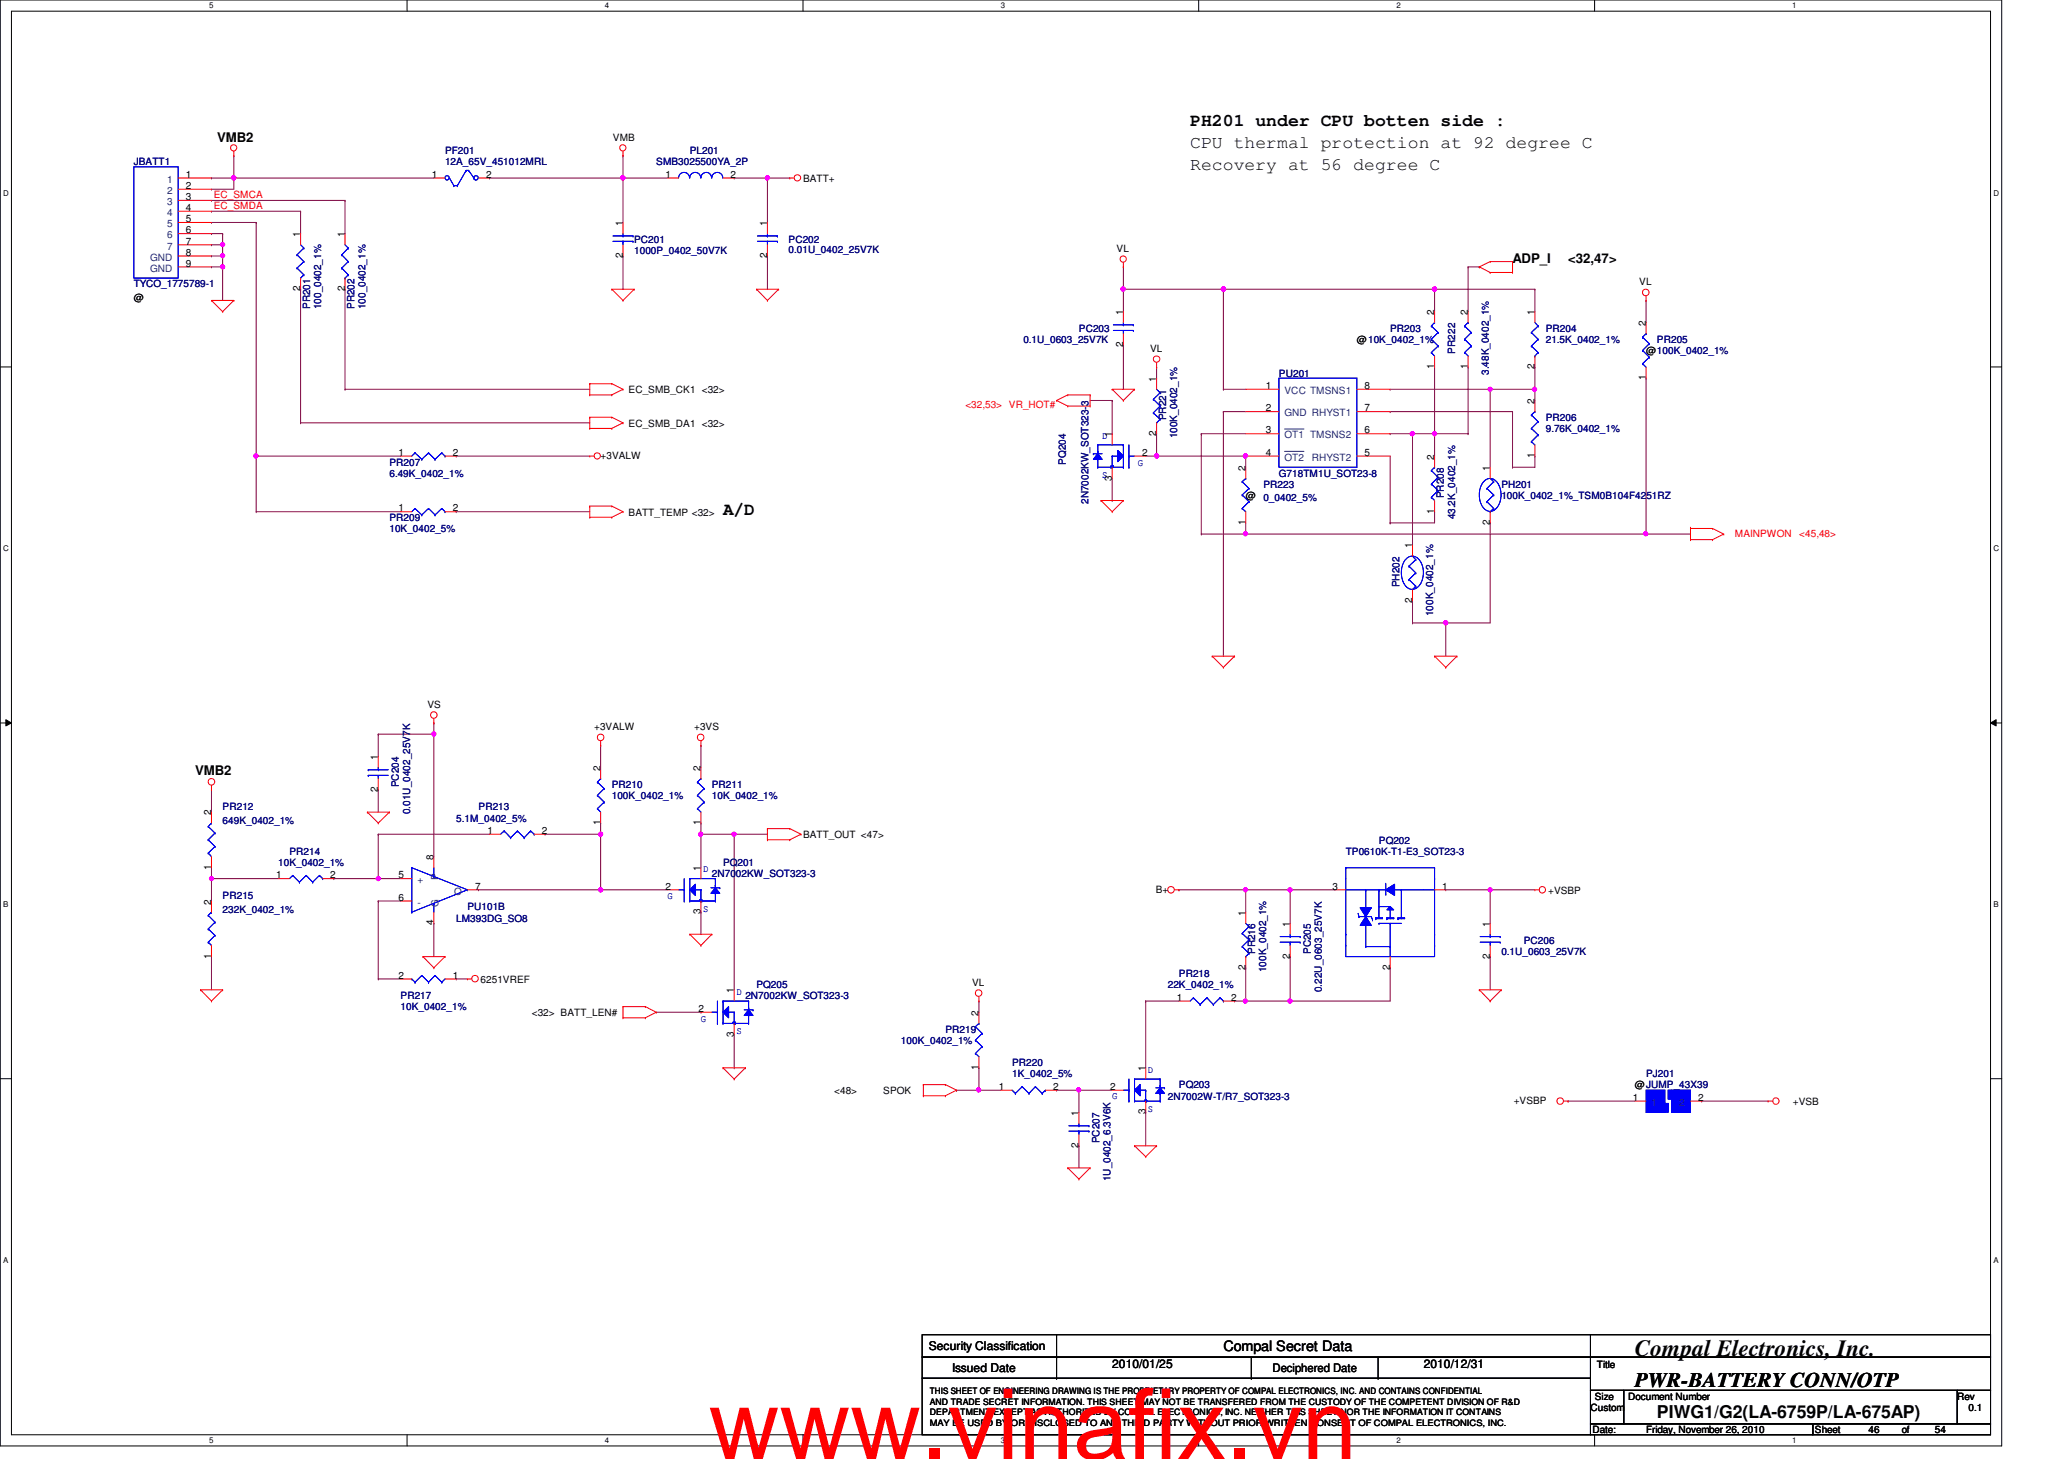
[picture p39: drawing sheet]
<svg xmlns="http://www.w3.org/2000/svg" width="297mm" height="210mm" viewBox="0 0 297 210" stroke-linecap="round" stroke-linejoin="round" font-family="sans-serif">
<defs><g id="words">
<text font-size="14.1" fill="#f00" x="102" y="209.9">www.vinafix.vn</text>
<text font-size="3.3" x="235.3" y="195.1">Compal Electronics, Inc.</text>
<text font-size="3" x="235.3" y="199.6">PWR-BATTERY CONN/OTP</text>
<g font-size="2.5">
<text x="171.3" y="21.3">CPU thermal protection at 92 degree C</text>
<text x="171.3" y="18.1">PH201 under CPU botten side :</text>
<text x="171.3" y="24.5">Recovery at 56 degree C</text>
<text x="104.1" y="74.1">A/D</text>
<text x="238.5" y="204">PIWG1/G2(LA-6759P/LA-675AP)</text>
</g>
<text font-size="2.1" x="176.1" y="194.4">Compal Secret Data</text>
<g font-size="1.9">
<text x="31.2" y="20.4">VMB2</text>
<text x="217.7" y="37.8">ADP_I</text>
<text x="225.7" y="37.8">&lt;32,47&gt;</text>
<text x="28.1" y="111.5">VMB2</text>
</g>
<g font-size="1.7">
<text x="133.7" y="194.3">Security Classification</text>
<text x="137" y="197.3">Issued Date</text>
<text x="160.1" y="196.8">2010/01/25</text>
<text x="183.1" y="197.4">Deciphered Date</text>
<text x="204.9" y="196.8">2010/12/31</text>
</g>
<g font-size="1.4" fill="#000080">
<text x="19.3" y="23.7">JBATT1</text>
<text x="64" y="22.2">PF201</text>
<text x="64" y="23.7">12A_65V_451012MRL</text>
<text x="94.4" y="23.7">SMB3025500YA_2P</text>
<text x="99.3" y="22.2">PL201</text>
<text x="91.3" y="35">PC201</text>
<text x="113.5" y="35">PC202</text>
<text x="19.3" y="41.4">TYCO_1775789-1</text>
<text x="91.3" y="36.6">1000P_0402_50V7K</text>
<text x="113.5" y="36.4">0.01U_0402_25V7K</text>
<text x="44.6" y="44.5" transform="rotate(-90 44.6 44.5)">PR201</text>
<text x="46.2" y="44.5" transform="rotate(-90 46.2 44.5)">100_0402_1%</text>
<text x="51" y="44.5" transform="rotate(-90 51 44.5)">PR202</text>
<text x="52.6" y="44.5" transform="rotate(-90 52.6 44.5)">100_0402_1%</text>
<text x="155.3" y="47.8">PC203</text>
<text x="200.1" y="47.8">PR203</text>
<text x="222.5" y="47.8">PR204</text>
<text x="147.3" y="49.4">0.1U_0603_25V7K</text>
<text x="209.4" y="50.9" transform="rotate(-90 209.4 50.9)">PR222</text>
<text x="214.2" y="53.9" transform="rotate(-90 214.2 53.9)">3.48K_0402_1%</text>
<text x="222.5" y="49.4">21.5K_0402_1%</text>
<text x="238.5" y="49.4">PR205</text>
<text x="184.1" y="54.2">PU201</text>
<text x="167.8" y="60.5" transform="rotate(-90 167.8 60.5)">PR221</text>
<text x="169.4" y="63.1" transform="rotate(-90 169.4 63.1)">100K_0402_1%</text>
<text x="222.5" y="60.6">PR206</text>
<text x="222.5" y="62.2">9.76K_0402_1%</text>
<text x="56" y="67">PR207</text>
<text x="56" y="68.6">6.49K_0402_1%</text>
<text x="153.4" y="66.9" transform="rotate(-90 153.4 66.9)">PQ204</text>
<text x="181.8" y="70.2">PR223</text>
<text x="184.1" y="68.6">G718TM1U_SOT23-8</text>
<text x="207.8" y="71.7" transform="rotate(-90 207.8 71.7)">PR208</text>
<text x="216.1" y="70.2">PH201</text>
<text x="216.1" y="71.8">100K_0402_1%_TSM0B104F4251RZ</text>
<text x="56" y="75">PR209</text>
<text x="56" y="76.6">10K_0402_5%</text>
<text x="156.6" y="72.5" transform="rotate(-90 156.6 72.5)">2N7002KW_SOT323-3</text>
<text x="181.8" y="72.1">0_0402_5%</text>
<text x="209.4" y="74.7" transform="rotate(-90 209.4 74.7)">43.2K_0402_1%</text>
<text x="201.4" y="84.5" transform="rotate(-90 201.4 84.5)">PH202</text>
<text x="206.2" y="88.6" transform="rotate(-90 206.2 88.6)">100K_0402_1%</text>
<text x="57.4" y="113.3" transform="rotate(-90 57.4 113.3)">PC204</text>
<text x="88" y="113.4">PR210</text>
<text x="102.4" y="113.4">PR211</text>
<text x="32" y="116.6">PR212</text>
<text x="32" y="118.5">649K_0402_1%</text>
<text x="59" y="117.1" transform="rotate(-90 59 117.1)">0.01U_0402_25V7K</text>
<text x="65.7" y="118.2">5.1M_0402_5%</text>
<text x="68.9" y="116.6">PR213</text>
<text x="88" y="115">100K_0402_1%</text>
<text x="102.4" y="115">10K_0402_1%</text>
<text x="40" y="124.6">10K_0402_1%</text>
<text x="41.7" y="123">PR214</text>
<text x="104.1" y="124.6">PQ201</text>
<text x="193.7" y="123">TP0610K-T1-E3_SOT23-3</text>
<text x="198.5" y="121.4">PQ202</text>
<text x="32" y="129.4">PR215</text>
<text x="32" y="131.3">232K_0402_1%</text>
<text x="67.3" y="131">PU101B</text>
<text x="102.4" y="126.2">2N7002KW_SOT323-3</text>
<text x="65.7" y="132.6">LM393DG_SO8</text>
<text x="180.6" y="137.3" transform="rotate(-90 180.6 137.3)">PR216</text>
<text x="188.6" y="137.3" transform="rotate(-90 188.6 137.3)">PC205</text>
<text x="216.1" y="137.4">0.1U_0603_25V7K</text>
<text x="219.3" y="135.8">PC206</text>
<text x="57.7" y="143.8">PR217</text>
<text x="107.3" y="143.8">2N7002KW_SOT323-3</text>
<text x="108.9" y="142.2">PQ205</text>
<text x="168.1" y="142.2">22K_0402_1%</text>
<text x="169.7" y="140.6">PR218</text>
<text x="182.2" y="139.9" transform="rotate(-90 182.2 139.9)">100K_0402_1%</text>
<text x="190.2" y="142.7" transform="rotate(-90 190.2 142.7)">0.22U_0603_25V7K</text>
<text x="57.7" y="145.4">10K_0402_1%</text>
<text x="136.1" y="148.6">PR219</text>
<text x="129.7" y="150.2">100K_0402_1%</text>
<text x="145.7" y="153.4">PR220</text>
<text x="145.7" y="155">1K_0402_5%</text>
<text x="236.9" y="155">PJ201</text>
<text x="168.1" y="158.2">2N7002W-T/R7_SOT323-3</text>
<text x="169.7" y="156.6">PQ203</text>
<text x="158.2" y="164.5" transform="rotate(-90 158.2 164.5)">PC207</text>
<text x="159.8" y="170" transform="rotate(-90 159.8 170)">1U_0402_6.3V6K</text>
</g>
<g font-size="1.4">
<text x="88.2" y="20.2">VMB</text>
<text x="26.8" y="25.6">1</text>
<text x="26.8" y="28.8">3</text>
<text x="26.8" y="27.2">2</text>
<text x="62.1" y="25.6">1</text>
<text x="70" y="25.6">2</text>
<text x="95.8" y="25.6">1</text>
<text x="105.2" y="25.6">2</text>
<text x="115.6" y="26.2">BATT+</text>
<text x="26.8" y="30.4">4</text>
<text x="26.8" y="32">5</text>
<text x="26.8" y="33.6">6</text>
<text x="26.8" y="35.2">7</text>
<text x="43.2" y="34.1" transform="rotate(-90 43.2 34.1)">1</text>
<text x="49.6" y="34.1" transform="rotate(-90 49.6 34.1)">1</text>
<text x="89.6" y="32.5" transform="rotate(-90 89.6 32.5)">1</text>
<text x="110.4" y="32.5" transform="rotate(-90 110.4 32.5)">1</text>
<text x="26.8" y="36.8">8</text>
<text x="26.8" y="38.4">9</text>
<text x="43.2" y="41.9" transform="rotate(-90 43.2 41.9)">2</text>
<text x="49.6" y="41.9" transform="rotate(-90 49.6 41.9)">2</text>
<text x="89.6" y="37.1" transform="rotate(-90 89.6 37.1)">2</text>
<text x="110.4" y="37.1" transform="rotate(-90 110.4 37.1)">2</text>
<text x="160.7" y="36.2">VL</text>
<text x="235.9" y="41.1">VL</text>
<text x="19.3" y="43.3">@</text>
<text x="161.6" y="45.3" transform="rotate(-90 161.6 45.3)">1</text>
<text x="206.4" y="45.3" transform="rotate(-90 206.4 45.3)">2</text>
<text x="211.2" y="45.3" transform="rotate(-90 211.2 45.3)">2</text>
<text x="220.8" y="45.3" transform="rotate(-90 220.8 45.3)">1</text>
<text x="236.9" y="46.9" transform="rotate(-90 236.9 46.9)">2</text>
<text x="161.6" y="49.9" transform="rotate(-90 161.6 49.9)">2</text>
<text x="165.5" y="50.6">VL</text>
<text x="195.3" y="49.4">@10K_0402_1%</text>
<text x="206.4" y="53.1" transform="rotate(-90 206.4 53.1)">1</text>
<text x="211.2" y="53.1" transform="rotate(-90 211.2 53.1)">1</text>
<text x="220.8" y="53.1" transform="rotate(-90 220.8 53.1)">2</text>
<text x="236.9" y="51">@100K_0402_1%</text>
<text x="90.5" y="56.6">EC_SMB_CK1 &lt;32&gt;</text>
<text x="166.4" y="54.9" transform="rotate(-90 166.4 54.9)">1</text>
<text x="182.2" y="59.2">2</text>
<text x="182.2" y="56">1</text>
<text x="196.4" y="59.2">7</text>
<text x="196.4" y="56">8</text>
<text x="220.8" y="58.1" transform="rotate(-90 220.8 58.1)">2</text>
<text x="236.9" y="54.7" transform="rotate(-90 236.9 54.7)">1</text>
<text x="57.4" y="65.6">1</text>
<text x="65.1" y="65.6">2</text>
<text x="86.4" y="66">+3VALW</text>
<text x="90.5" y="61.4">EC_SMB_DA1 &lt;32&gt;</text>
<text x="160" y="62.9" transform="rotate(-90 160 62.9)">1</text>
<text x="164.4" y="65.6">2</text>
<text x="166.4" y="62.7" transform="rotate(-90 166.4 62.7)">2</text>
<text x="182.2" y="62.4">3</text>
<text x="182.2" y="65.6">4</text>
<text x="196.4" y="65.6">5</text>
<text x="196.4" y="62.4">6</text>
<text x="220.8" y="65.9" transform="rotate(-90 220.8 65.9)">1</text>
<text x="160" y="69.1" transform="rotate(-90 160 69.1)">3</text>
<text x="179.2" y="67.7" transform="rotate(-90 179.2 67.7)">2</text>
<text x="179.3" y="71.8">@</text>
<text x="206.4" y="66.1" transform="rotate(-90 206.4 66.1)">2</text>
<text x="214.4" y="67.7" transform="rotate(-90 214.4 67.7)">1</text>
<text x="57.4" y="73.6">1</text>
<text x="65.1" y="73.6">2</text>
<text x="90.5" y="74.2">BATT_TEMP &lt;32&gt;</text>
<text x="179.2" y="75.5" transform="rotate(-90 179.2 75.5)">1</text>
<text x="206.4" y="73.9" transform="rotate(-90 206.4 73.9)">1</text>
<text x="214.4" y="75.5" transform="rotate(-90 214.4 75.5)">2</text>
<text x="203.2" y="78.9" transform="rotate(-90 203.2 78.9)">1</text>
<text x="203.2" y="86.7" transform="rotate(-90 203.2 86.7)">2</text>
<text x="61.5" y="101.9">VS</text>
<text x="85.5" y="105.1">+3VALW</text>
<text x="99.9" y="105.1">+3VS</text>
<text x="54.4" y="113.9" transform="rotate(-90 54.4 113.9)">2</text>
<text x="54.4" y="109.3" transform="rotate(-90 54.4 109.3)">1</text>
<text x="86.4" y="110.9" transform="rotate(-90 86.4 110.9)">2</text>
<text x="100.8" y="110.9" transform="rotate(-90 100.8 110.9)">2</text>
<text x="30.4" y="117.3" transform="rotate(-90 30.4 117.3)">2</text>
<text x="70.1" y="120">1</text>
<text x="78" y="120">2</text>
<text x="86.4" y="118.7" transform="rotate(-90 86.4 118.7)">1</text>
<text x="100.8" y="118.7" transform="rotate(-90 100.8 118.7)">1</text>
<text x="30.4" y="125.1" transform="rotate(-90 30.4 125.1)">1</text>
<text x="62.4" y="123.7" transform="rotate(-90 62.4 123.7)">8</text>
<text x="100.8" y="125.3" transform="rotate(-90 100.8 125.3)">1</text>
<text x="115.6" y="120.6">BATT_OUT &lt;47&gt;</text>
<text x="30.4" y="130.1" transform="rotate(-90 30.4 130.1)">2</text>
<text x="39.7" y="126.4">1</text>
<text x="47.5" y="126.4">2</text>
<text x="57.4" y="126.4">5</text>
<text x="57.4" y="129.6">6</text>
<text x="68.4" y="128">7</text>
<text x="95.8" y="128">2</text>
<text x="100.8" y="131.5" transform="rotate(-90 100.8 131.5)">3</text>
<text x="166.3" y="128.4">B+</text>
<text x="179.2" y="131.7" transform="rotate(-90 179.2 131.7)">1</text>
<text x="191.8" y="128">3</text>
<text x="207.6" y="128">1</text>
<text x="222.8" y="128.6">+VSBP</text>
<text x="30.4" y="137.9" transform="rotate(-90 30.4 137.9)">1</text>
<text x="62.4" y="133.1" transform="rotate(-90 62.4 133.1)">4</text>
<text x="185.6" y="137.9" transform="rotate(-90 185.6 137.9)">2</text>
<text x="185.6" y="133.3" transform="rotate(-90 185.6 133.3)">1</text>
<text x="214.4" y="137.9" transform="rotate(-90 214.4 137.9)">2</text>
<text x="214.4" y="133.3" transform="rotate(-90 214.4 133.3)">1</text>
<text x="57.4" y="140.8">2</text>
<text x="65.1" y="140.8">1</text>
<text x="69.2" y="141.4">6251VREF</text>
<text x="105.6" y="142.9" transform="rotate(-90 105.6 142.9)">1</text>
<text x="139.9" y="141.9">VL</text>
<text x="169.4" y="144">1</text>
<text x="177.2" y="144">2</text>
<text x="179.2" y="139.5" transform="rotate(-90 179.2 139.5)">2</text>
<text x="200" y="139.5" transform="rotate(-90 200 139.5)">2</text>
<text x="76.5" y="146.2">&lt;32&gt; BATT_LEN#</text>
<text x="100.5" y="145.6">2</text>
<text x="105.6" y="149.1" transform="rotate(-90 105.6 149.1)">3</text>
<text x="140.8" y="146.1" transform="rotate(-90 140.8 146.1)">2</text>
<text x="140.8" y="153.9" transform="rotate(-90 140.8 153.9)">1</text>
<text x="164.8" y="154.1" transform="rotate(-90 164.8 154.1)">1</text>
<text x="120.1" y="157.4">&lt;48&gt;</text>
<text x="127.1" y="157.4">SPOK</text>
<text x="143.8" y="156.8">1</text>
<text x="151.5" y="156.8">2</text>
<text x="155.2" y="160.5" transform="rotate(-90 155.2 160.5)">1</text>
<text x="159.8" y="156.8">2</text>
<text x="164.8" y="160.3" transform="rotate(-90 164.8 160.3)">3</text>
<text x="217.8" y="158.8">+VSBP</text>
<text x="235" y="158.4">1</text>
<text x="235.3" y="156.6">@JUMP_43X39</text>
<text x="244.4" y="158.4">2</text>
<text x="258" y="159">+VSB</text>
<text x="155.2" y="165.1" transform="rotate(-90 155.2 165.1)">2</text>
<text x="229.8" y="196.8">Title</text>
<text x="228.9" y="203">Custom</text>
<text x="229.5" y="201.4">Size</text>
<text x="234.3" y="201.4">Document Number</text>
<text x="281.7" y="201.4">Rev</text>
<text x="283.3" y="203">0.1</text>
<text x="229.2" y="206.2">Date:</text>
<text x="236.9" y="206.2">Friday, November 26, 2010</text>
<text x="261.2" y="206.2">Sheet</text>
<text x="268.9" y="206.2">46</text>
<text x="273.7" y="206.2">of</text>
<text x="278.5" y="206.2">54</text>
</g>
<g font-size="1.4" fill="#004080">
<text x="24" y="26.3">1</text>
<text x="24" y="29.5">3</text>
<text x="24" y="27.9">2</text>
<text x="24" y="31.1">4</text>
<text x="24" y="32.7">5</text>
<text x="24" y="34.3">6</text>
<text x="24" y="35.9">7</text>
<text x="21.6" y="37.5">GND</text>
<text x="21.6" y="39.1">GND</text>
<text x="184.9" y="59.9">GND RHYST1</text>
<text x="184.9" y="56.7">VCC TMSNS1</text>
<text x="184.9" y="63.1">OT1 TMSNS2</text>
<text x="184.9" y="66.3">OT2</text>
<text x="188.8" y="66.3">RHYST2</text>
<text x="60.1" y="127.1">+</text>
<text x="60.1" y="130.3">-</text>
<text x="63.1" y="130.4" transform="rotate(-90 63.1 130.4)">G</text>
<text x="63.1" y="126.6" transform="rotate(-90 63.1 126.6)">P</text>
<text x="65.4" y="128.7">O</text>
<text x="237.7" y="159.1">1</text>
<text x="241.7" y="159.1">2</text>
</g>
<g font-size="1.4" fill="#f00">
<text x="30.8" y="28.5">EC_SMCA</text>
<text x="30.8" y="30.1">EC_SMDA</text>
<text x="138.9" y="58.6">&lt;32,53&gt; VR_HOT#</text>
<text x="249.7" y="77.2">MAINPWON</text>
<text x="258.9" y="77.2">&lt;45,48&gt;</text>
</g>
<g font-size="1.4" fill="#00f">
<text x="158.6" y="63.1">D</text>
<text x="158.6" y="68.7">S</text>
<text x="163.7" y="67">G</text>
<text x="101.2" y="125.5">D</text>
<text x="96.1" y="129.4">G</text>
<text x="101.2" y="131.1">S</text>
<text x="106" y="143.1">D</text>
<text x="100.9" y="147">G</text>
<text x="106" y="148.7">S</text>
<text x="165.2" y="154.3">D</text>
<text x="160.1" y="158.2">G</text>
<text x="165.2" y="159.9">S</text>
</g>
<g font-size="1.3">
<text x="133.8" y="203.6">DEPARTMENT EXCEPT AS AUTHORIZED BY COMPAL ELECTRONICS, INC. NEITHER THIS SHEET NOR THE INFORMATION IT CONTAINS</text>
<text x="133.8" y="200.6">THIS SHEET OF ENGINEERING DRAWING IS THE PROPRIETARY PROPERTY OF COMPAL ELECTRONICS, INC. AND CONTAINS CONFIDENTIAL</text>
<text x="133.8" y="202.1">AND TRADE SECRET INFORMATION. THIS SHEET MAY NOT BE TRANSFERED FROM THE CUSTODY OF THE COMPETENT DIVISION OF R&amp;D</text>
<text x="133.8" y="205.1">MAY BE USED BY OR DISCLOSED TO ANY THIRD PARTY WITHOUT PRIOR WRITTEN CONSENT OF COMPAL ELECTRONICS, INC.</text>
</g>
<g font-size="1.1">
<text x="30.1" y="1.1">5</text>
<text x="87" y="1.1">4</text>
<text x="144" y="1.1">3</text>
<text x="201" y="1.1">2</text>
<text x="257.9" y="1.1">1</text>
<text x=".5" y="28.2">D</text>
<text x="286.9" y="28.2">D</text>
<text x=".5" y="79.3">C</text>
<text x="286.9" y="79.3">C</text>
<text x=".5" y="130.6">B</text>
<text x="286.9" y="130.6">B</text>
<text x=".5" y="181.7">A</text>
<text x="286.9" y="181.7">A</text>
<text x="30.1" y="207.6">5</text>
<text x="87" y="207.6">4</text>
<text x="144" y="207.6">3</text>
<text x="201" y="207.6">2</text>
<text x="257.9" y="207.6">1</text>
</g>
</g></defs>
<path d="M0 0h288.1v208h-288.1zM1.6 1.6h284.9v204.8h-284.9z" fill="none" stroke="#000" stroke-width=".14"/>
<g fill="#fff">
<path d="M30.1 .2h.6v1.2h-.6z"/>
<path d="M30.1 206.6h.6v1.2h-.6z"/>
</g>
<path d="M58.6 0v1.6M58.6 206.4v1.6" fill="none" stroke="#000" stroke-width=".14"/>
<g fill="#fff">
<path d="M87 .2h.6v1.2h-.6z"/>
<path d="M87 206.6h.6v1.2h-.6z"/>
</g>
<path d="M115.6 0v1.6M115.6 206.4v1.6" fill="none" stroke="#000" stroke-width=".14"/>
<g fill="#fff">
<path d="M144 .2h.6v1.2h-.6z"/>
<path d="M144 206.6h.6v1.2h-.6z"/>
</g>
<path d="M172.5 0v1.6M172.5 206.4v1.6" fill="none" stroke="#000" stroke-width=".14"/>
<g fill="#fff">
<path d="M201 .2h.5v1.2h-.5z"/>
<path d="M201 206.6h.5v1.2h-.5z"/>
</g>
<path d="M229.5 0v1.6M229.5 206.4v1.6" fill="none" stroke="#000" stroke-width=".14"/>
<g fill="#fff">
<path d="M257.9 .2h.6v1.2h-.6z"/>
<path d="M257.9 206.6h.6v1.2h-.6z"/>
<path d="M.5 27.2h.7v1.2h-.7z"/>
<path d="M286.9 27.2h.8v1.2h-.8z"/>
<path d="M.5 78.4h.7v1.1h-.7z"/>
<path d="M286.9 78.4h.8v1.1h-.8z"/>
</g>
<path d="M0 52.8h1.6M286.5 52.8h1.6" fill="none" stroke="#000" stroke-width=".14"/>
<g fill="#fff">
<path d="M.5 129.6h.7v1.2h-.7z"/>
<path d="M286.9 129.6h.7v1.2h-.7z"/>
</g>
<path d="M0 104h1.6M.8 103.5l.8 .5-.8 .4zM286.5 104l.8-.5v.9zM286.5 104h1.6" fill="none" stroke="#000" stroke-width=".14"/>
<path d="M.8 103.5l.8 .5-.8 .4zM286.5 104l.8-.5v.9z" fill="#000"/>
<g fill="#fff">
<path d="M.5 180.8h.7v1.1h-.7z"/>
<path d="M286.9 180.8h.7v1.1h-.7z"/>
</g>
<path d="M0 155.2h1.6M286.5 155.2h1.6" fill="none" stroke="#000" stroke-width=".14"/>
<path d="M30.4 36.8h.1M30.4 36.8h1.6M49.7 41.6h.1M49.7 41.6v14.4" fill="none" stroke="#800040" stroke-width=".14"/>
<circle cx="32" cy="36.8" r=".3" fill="#f0f"/>
<circle cx="32" cy="36.8" r=".3" fill="none" stroke="#f0f" stroke-width=".14"/>
<path d="M30.4 35.2h.1M30.4 35.2h1.6" fill="none" stroke="#800040" stroke-width=".14"/>
<circle cx="32" cy="35.2" r=".3" fill="#f0f"/>
<circle cx="32" cy="35.2" r=".3" fill="none" stroke="#f0f" stroke-width=".14"/>
<g fill="none" stroke="#800040" stroke-width=".14">
<path d="M30.4 33.6h.1M30.4 30.4h.1M30.4 32h.1M30.4 33.6h1.6M30.4 30.4h12.9M30.4 32h6.5M32 33.6h.1M32 38.4h.1M32 33.6v1.6M32 38.4v4.8M43.3 30.4h.1M43.3 30.4v3.2"/>
<path d="M49.7 28.8h.1M49.7 28.8v4.8M36.9 65.6h.1M36.9 65.6v8M65.7 65.6h.1M65.7 73.6h.1M65.7 65.6h19.2M65.7 73.6h19.2M30.4 113.6h.1M30.4 113.6v3.2M30.4 126.4h.1M30.4 126.4v3.2"/>
</g>
<circle cx="36.8" cy="65.6" r=".31" fill="#f0f"/>
<circle cx="36.8" cy="65.6" r=".31" fill="none" stroke="#f0f" stroke-width=".14"/>
<path d="M89.7 25.6h.1M89.7 25.6h6.4M110.4 25.6h.1M110.4 25.6h3.3M36.9 65.6h.1M36.9 65.6h20.8" fill="none" stroke="#800040" stroke-width=".14"/>
<circle cx="110.4" cy="25.6" r=".31" fill="#f0f"/>
<circle cx="110.4" cy="25.6" r=".31" fill="none" stroke="#f0f" stroke-width=".14"/>
<path d="M89.7 22.4h.1M89.7 22.4v3.2M43.3 60.8h.1M43.3 60.8h41.6" fill="none" stroke="#800040" stroke-width=".14"/>
<circle cx="89.6" cy="25.6" r=".32" fill="#f0f"/>
<circle cx="89.6" cy="25.6" r=".32" fill="none" stroke="#f0f" stroke-width=".14"/>
<g fill="none" stroke="#800040" stroke-width=".14">
<path d="M89.7 25.6h.1M89.7 36.8h.1M89.7 25.6v6.4M89.7 36.8v4.8M105.7 25.6h.1M105.7 25.6h4.7M110.4 36.8h.1M110.4 25.6h.1M110.4 25.6v6.4M110.4 36.8v4.8M43.3 41.6h.1M43.3 41.6v19.2"/>
<path d="M49.7 56h.1M49.7 56h35.2M48 126.4h.1M48 126.4h6.4M86.4 128h.1M86.4 128h9.7"/>
</g>
<circle cx="86.4" cy="128" r=".3" fill="#f0f"/>
<circle cx="86.4" cy="128" r=".3" fill="none" stroke="#f0f" stroke-width=".14"/>
<path d="M33.7 22.4h.1M33.7 22.4v3.2M30.4 126.4h.1M30.4 126.4h9.6" fill="none" stroke="#800040" stroke-width=".14"/>
<circle cx="30.4" cy="126.4" r=".3" fill="#f0f"/>
<circle cx="30.4" cy="126.4" r=".3" fill="none" stroke="#f0f" stroke-width=".14"/>
<g fill="none" stroke="#800040" stroke-width=".14">
<path d="M214.5 56h.1M214.5 56v11.2M214.5 56h6.4M220.9 52.8h.1M220.9 56h.1M220.9 52.8v4.8M206.5 62.4h.1M206.5 73.6h.1M206.5 62.4v3.2M206.5 73.6v1.6M220.9 65.6h.1M220.9 65.6v1.6"/>
<path d="M30.4 124.8h.1M30.4 124.8v1.6"/>
</g>
<circle cx="220.9" cy="56" r=".3" fill="#f0f"/>
<circle cx="220.9" cy="56" r=".3" fill="none" stroke="#f0f" stroke-width=".14"/>
<circle cx="214.5" cy="56" r=".3" fill="#f0f"/>
<circle cx="214.5" cy="56" r=".3" fill="none" stroke="#f0f" stroke-width=".14"/>
<path d="M161.7 49.6h.1M161.7 49.6v6.4M200.1 75.2h.1M200.1 65.6v9.6M200.1 75.2h6.4M208.1 89.6h.1M208.1 89.6v4.8" fill="none" stroke="#800040" stroke-width=".14"/>
<circle cx="208.1" cy="89.6" r=".31" fill="#f0f"/>
<circle cx="208.1" cy="89.6" r=".31" fill="none" stroke="#f0f" stroke-width=".14"/>
<g fill="none" stroke="#800040" stroke-width=".14">
<path d="M161.7 38.4h.1M161.7 38.4v3.2M200.1 59.2h.1M200.1 59.2h17.6M206.5 52.8v9.6M217.7 59.2h.1M217.7 59.2v8M179.3 76.8h.1M179.3 76.8h57.6M200.1 62.4h.1M200.1 62.4h3.2M206.5 62.4h.1"/>
<path d="M214.5 75.2h.1M214.5 75.2v14.4"/>
</g>
<circle cx="236.9" cy="76.8" r=".3" fill="#f0f"/>
<circle cx="236.9" cy="76.8" r=".3" fill="none" stroke="#f0f" stroke-width=".14"/>
<circle cx="179.2" cy="76.8" r=".3" fill="#f0f"/>
<circle cx="179.2" cy="76.8" r=".3" fill="none" stroke="#f0f" stroke-width=".14"/>
<path d="M206.5 41.6h.1M206.5 41.6h14.4M217.7 67.2h.1M217.7 67.2h3.2" fill="none" stroke="#800040" stroke-width=".14"/>
<circle cx="206.4" cy="41.6" r=".31" fill="#f0f"/>
<circle cx="206.4" cy="41.6" r=".31" fill="none" stroke="#f0f" stroke-width=".14"/>
<path d="M176.1 41.6h.1M176.1 41.6v14.4M203.3 62.4h.1M203.3 62.4v16" fill="none" stroke="#800040" stroke-width=".14"/>
<circle cx="203.2" cy="62.4" r=".3" fill="#f0f"/>
<circle cx="203.2" cy="62.4" r=".3" fill="none" stroke="#f0f" stroke-width=".14"/>
<path d="M236.9 43.2h.1M236.9 54.4h.1M236.9 43.2v3.2M236.9 54.4v22.4M203.3 62.4h.1M203.3 62.4h3.2M203.3 86.4h.1M203.3 86.4v3.2M208.1 89.6h.1M208.1 89.6h6.4" fill="none" stroke="#800040" stroke-width=".14"/>
<circle cx="206.5" cy="62.4" r=".3" fill="#f0f"/>
<circle cx="206.5" cy="62.4" r=".3" fill="none" stroke="#f0f" stroke-width=".14"/>
<path d="M161.7 41.6h.1M161.7 41.6v3.2M200.1 56h.1M200.1 56h14.4M172.9 62.4h.1M172.9 62.4h6.4M172.9 62.4v14.4M203.3 89.6h.1M203.3 89.6h4.8" fill="none" stroke="#800040" stroke-width=".14"/>
<circle cx="161.6" cy="41.6" r=".32" fill="#f0f"/>
<circle cx="161.6" cy="41.6" r=".32" fill="none" stroke="#f0f" stroke-width=".14"/>
<path d="M161.7 41.6h.1M161.7 41.6h14.4M176.1 59.2h.1M176.1 59.2h3.2M176.1 59.2v35.2M236.9 76.8h.1M236.9 76.8h6.4" fill="none" stroke="#800040" stroke-width=".14"/>
<circle cx="176" cy="41.6" r=".31" fill="#f0f"/>
<circle cx="176" cy="41.6" r=".31" fill="none" stroke="#f0f" stroke-width=".14"/>
<path d="M176.1 41.6h.1M176.1 41.6h30.4M206.5 41.6h.1M206.5 41.6v3.2" fill="none" stroke="#800040" stroke-width=".14"/>
<circle cx="176" cy="41.6" r=".31" fill="#f0f"/>
<circle cx="176" cy="41.6" r=".31" fill="none" stroke="#f0f" stroke-width=".14"/>
<path d="M30.4 38.4h.1M30.4 38.4h1.6M36.9 32h.1M36.9 32v33.6M176.1 56h.1M176.1 56h3.2M220.9 41.6h.1M220.9 41.6v3.2M36.9 73.6h.1M36.9 73.6h20.8M100.9 131.2h.1M100.9 131.2v3.2" fill="none" stroke="#800040" stroke-width=".14"/>
<circle cx="32" cy="38.4" r=".3" fill="#f0f"/>
<circle cx="32" cy="38.4" r=".3" fill="none" stroke="#f0f" stroke-width=".14"/>
<path d="M30.4 28.8h.1M30.4 28.8h19.3M100.9 107.2h.1M100.9 107.2v3.2M68.9 128h.1M68.9 128h17.5M100.9 120h.1M100.9 120v4.8" fill="none" stroke="#800040" stroke-width=".14"/>
<circle cx="86.4" cy="128" r=".3" fill="#f0f"/>
<circle cx="86.4" cy="128" r=".3" fill="none" stroke="#f0f" stroke-width=".14"/>
<path d="M33.7 25.6h.1M33.7 25.6h28.7M86.4 118.4h.1M86.4 107.2h.1M86.4 107.2v3.2M86.4 118.4v1.6M54.4 126.4h.1M54.4 126.4h3.3" fill="none" stroke="#800040" stroke-width=".14"/>
<circle cx="33.6" cy="25.6" r=".32" fill="#f0f"/>
<circle cx="33.6" cy="25.6" r=".32" fill="none" stroke="#f0f" stroke-width=".14"/>
<g fill="none" stroke="#800040" stroke-width=".14">
<path d="M54.4 113.6h.1M54.4 105.6h.1M54.4 105.6v3.2M54.4 113.6v3.2M54.4 105.6h8M62.4 104h.1M62.4 105.6h.1M62.4 104v19.2M30.4 137.6h.1M30.4 137.6v4.8M54.4 129.6h.1M54.4 120h.1"/>
<path d="M54.4 129.6v11.2M54.4 120h16M54.4 129.6h3.3M62.4 132.8h.1M62.4 132.8v4.8M78.4 120h.1M78.4 120h8M54.4 140.8h.1M54.4 140.8h3.3M65.7 140.8h.1M65.7 140.8h1.6"/>
</g>
<circle cx="62.4" cy="105.6" r=".31" fill="#f0f"/>
<circle cx="62.4" cy="105.6" r=".31" fill="none" stroke="#f0f" stroke-width=".14"/>
<path d="M86.4 120h.1M86.4 120v8" fill="none" stroke="#800040" stroke-width=".14"/>
<circle cx="86.4" cy="120" r=".3" fill="#f0f"/>
<circle cx="86.4" cy="120" r=".3" fill="none" stroke="#f0f" stroke-width=".14"/>
<path d="M54.4 120h.1M54.4 120v6.4" fill="none" stroke="#800040" stroke-width=".14"/>
<circle cx="54.4" cy="126.4" r=".3" fill="#f0f"/>
<circle cx="54.4" cy="126.4" r=".3" fill="none" stroke="#f0f" stroke-width=".14"/>
<g fill="none" stroke="#800040" stroke-width=".14">
<path d="M30.4 25.6h.1M30.4 27.2h.1M30.4 25.6h3.3M32 36.8h.1M32 35.2h.1M32 35.2v3.2M33.7 25.6h.1M33.7 25.6v1.6h-3.3M70.4 25.6h.1M70.4 25.6h19.3M100.9 118.4h.1M100.9 118.4v1.6"/>
<path d="M105.7 120h.1M105.7 120h4.7M185.7 128h.1M185.7 128v4.8"/>
</g>
<circle cx="185.7" cy="128" r=".31" fill="#f0f"/>
<circle cx="185.7" cy="128" r=".31" fill="none" stroke="#f0f" stroke-width=".14"/>
<g fill="none" stroke="#800040" stroke-width=".14">
<path d="M179.3 128h.1M179.3 128v3.2M179.3 128h6.4M185.7 137.6h.1M185.7 137.6v6.4M214.5 128h.1M214.5 137.6h.1M214.5 128v4.8M214.5 137.6v4.8M164.9 144h.1M164.9 144h4.8M164.9 160h.1"/>
<path d="M164.9 160v4.8"/>
</g>
<circle cx="185.7" cy="144" r=".31" fill="#f0f"/>
<circle cx="185.7" cy="144" r=".31" fill="none" stroke="#f0f" stroke-width=".14"/>
<path d="M200.1 139.2h.1M200.1 139.2v4.8M152.1 156.8h.1M152.1 156.8h8M155.3 156.8h.1M155.3 156.8v3.2M164.9 144h.1M164.9 144v9.6M177.7 144h.1M177.7 144h1.6M155.3 164.8h.1M155.3 164.8v3.2" fill="none" stroke="#800040" stroke-width=".14"/>
<circle cx="155.2" cy="156.8" r=".3" fill="#f0f"/>
<circle cx="155.2" cy="156.8" r=".3" fill="none" stroke="#f0f" stroke-width=".14"/>
<path d="M214.5 128h.1M214.5 128h6.4" fill="none" stroke="#800040" stroke-width=".14"/>
<circle cx="214.5" cy="128" r=".3" fill="#f0f"/>
<circle cx="214.5" cy="128" r=".3" fill="none" stroke="#f0f" stroke-width=".14"/>
<path d="M169.7 128h.1M169.7 128h9.6M185.7 128h.1M185.7 128h6.4M140.9 144h.1M140.9 144v1.6" fill="none" stroke="#800040" stroke-width=".14"/>
<circle cx="179.2" cy="128" r=".3" fill="#f0f"/>
<circle cx="179.2" cy="128" r=".3" fill="none" stroke="#f0f" stroke-width=".14"/>
<path d="M140.9 156.8h.1M140.9 156.8h3.2" fill="none" stroke="#800040" stroke-width=".14"/>
<circle cx="140.8" cy="156.8" r=".3" fill="#f0f"/>
<circle cx="140.8" cy="156.8" r=".3" fill="none" stroke="#f0f" stroke-width=".14"/>
<path d="M179.3 139.2h.1M179.3 139.2v4.8M208.1 128h.1M208.1 128h6.4M137.7 156.8h.1M140.9 153.6h.1M140.9 153.6v3.2h-3.2M179.3 144h.1M179.3 144h20.8M185.7 144h.1" fill="none" stroke="#800040" stroke-width=".14"/>
<circle cx="179.2" cy="144" r=".3" fill="#f0f"/>
<circle cx="179.2" cy="144" r=".3" fill="none" stroke="#f0f" stroke-width=".14"/>
<path d="M179.3 65.6h.1M179.3 65.6v1.6M225.7 158.4h.1M225.7 158.4h9.6M244.9 158.4h.1M244.9 158.4h9.6" fill="none" stroke="#800040" stroke-width=".14"/>
<circle cx="179.2" cy="65.6" r=".31" fill="#f0f"/>
<circle cx="179.2" cy="65.6" r=".31" fill="none" stroke="#f0f" stroke-width=".14"/>
<path d="M164.9 65.6h1.6M166.5 65.6h.1M172.9 76.8h.1M172.9 76.8h6.4M179.3 76.8h.1M179.3 75.2v1.6" fill="none" stroke="#800040" stroke-width=".14"/>
<circle cx="166.4" cy="65.6" r=".31" fill="#f0f"/>
<circle cx="166.4" cy="65.6" r=".31" fill="none" stroke="#f0f" stroke-width=".14"/>
<g fill="none" stroke="#800040" stroke-width=".14">
<path d="M211.3 38.4h.1M211.3 38.4v6.4M211.3 38.4h1.6M212.9 38.4h.1M156.9 57.6h3.2M160.1 57.6h.1M160.1 57.6v4.8M166.5 52.8h.1M166.5 52.8v1.6M211.3 52.8h.1M211.3 52.8v9.6M160.1 72h.1"/>
<path d="M160.1 62.4h.1M160.1 68.8v3.2M166.5 65.6h.1M166.5 62.4v3.2M166.5 65.6h12.8M179.3 65.6h.1M206.5 62.4h4.8M211.3 62.4h.1M105.7 120h.1M105.7 120v22.4"/>
</g>
<circle cx="105.6" cy="120" r=".31" fill="#f0f"/>
<circle cx="105.6" cy="120" r=".31" fill="none" stroke="#f0f" stroke-width=".14"/>
<path d="M100.9 120h.1M100.9 120h4.8" fill="none" stroke="#800040" stroke-width=".14"/>
<circle cx="100.8" cy="120" r=".3" fill="#f0f"/>
<circle cx="100.8" cy="120" r=".3" fill="none" stroke="#f0f" stroke-width=".14"/>
<path d="M94.4 145.6h6.5M100.9 145.6h.1M105.7 153.6h.1M105.7 148.8v4.8" fill="none" stroke="#800040" stroke-width=".14"/>
<g fill="none" stroke="#f00" stroke-width=".14">
<path d="M33.7 22.4h.1M33.7 21.8v.6M89.7 22.4h.1M89.7 21.8v.6M113.7 25.6h.1M113.7 25.6h.6M161.7 38.4h.1M161.7 37.8v.6M212.9 38.4h.1M212.9 38.4l1.6 .8M214.5 37.6h.1M214.5 39.2h.1"/>
<path d="M214.5 37.6l-1.6 .8M214.5 37.6h3.2M214.5 39.2h3.2M217.7 37.6h.1M217.7 39.2h.1M217.7 37.6v1.6M30.4 43.2h.1M30.4 43.2h3.3M30.4 43.2l1.6 1.6M32 44.8h.1M33.7 43.2h.1M33.7 43.2l-1.7 1.6"/>
<path d="M84.9 55.2h.1M84.9 56.8h.1M84.9 55.2v1.6M84.9 55.2h3.1M84.9 56.8h3.1M88 55.2h.1M88 56.8h.1M88 41.6h.1M88 55.2l1.7 .8M88 41.6h3.3M88 41.6l1.7 1.6M89.7 56h.1"/>
<path d="M89.7 43.2h.1M89.7 56l-1.7 .8M91.3 41.6h.1M91.3 41.6l-1.6 1.6M108.9 41.6h.1M108.9 41.6h3.2M108.9 41.6l1.5 1.6M110.4 43.2h.1M112.1 41.6h.1M112.1 41.6l-1.7 1.6M152.1 57.6h.1M152.1 57.6l1.6 .8"/>
<path d="M153.7 56.8h.1M153.7 58.4h.1M153.7 56.8h3.2M153.7 56.8l-1.6 .8M153.7 58.4h3.2M156.9 56.8h.1M156.9 58.4h.1M156.9 56.8v1.6M160.1 56h.1M160.1 56h3.2M160.1 56l1.6 1.6M161.7 57.6h.1"/>
<path d="M163.3 56h.1M163.3 56l-1.6 1.6M166.5 52.8h.1M166.5 52.2v.6M220.9 57.6v1.6M236.9 43.2h.1M236.9 42.6v.6M84.9 72.8h.1M84.9 74.4h.1M84.9 60h.1M84.9 61.6h.1M84.9 65.6h.1"/>
<path d="M84.9 72.8h3.1M84.9 60v1.6M84.9 72.8v1.6M84.9 74.4h3.1M84.9 60h3.1M84.9 61.6h3.1M84.9 65.6h.6M88 72.8h.1M88 74.4h.1M88 60h.1M88 61.6h.1M88 72.8l1.7 .8"/>
<path d="M88 60l1.7 .8M89.7 73.6h.1M89.7 60.8h.1M89.7 73.6l-1.7 .8M89.7 60.8l-1.7 .8M158.4 72h.1M158.4 72h3.3M158.4 72l1.7 1.6M160.1 73.6h.1M161.7 72h.1M161.7 72l-1.6 1.6M220.9 64v1.6"/>
<path d="M243.3 75.9h.1M243.3 76h.1M243.3 77.6h.1M243.3 75.9v1.7M243.3 77.6h3.2M243.3 76h3.2M246.5 77.6h.1M246.5 76h.1M246.5 76l1.6 .8M248.1 76.8h.1M248.1 76.8l-1.6 .8M174.5 94.4h.1"/>
<path d="M174.5 94.4h3.2M174.5 94.4l1.6 1.6M176.1 96h.1M177.7 94.4h.1M177.7 94.4l-1.6 1.6M206.5 94.4h.1M206.5 94.4h3.2M206.5 94.4l1.6 1.6M208.1 96h.1M209.7 94.4h.1M209.7 94.4l-1.6 1.6M30.4 113.6h.1"/>
<path d="M30.4 113v.6M52.9 116.8h.1M52.9 116.8h3.1M52.9 116.8l1.5 1.6M54.4 118.4h.1M56 116.8h.1M56 116.8l-1.6 1.6M62.4 104h.1M62.4 103.4v.6M86.4 107.2h.1M86.4 106.6v.6M100.9 107.2h.1"/>
<path d="M100.9 106.6v.6M110.4 119.2h.1M110.4 119.2h3.3M110.4 119.2v1.6M113.7 119.2h.1M113.7 119.2l1.6 .8M60.9 137.6h.1M60.9 137.6h3.1M60.9 137.6l1.5 1.6M62.4 139.2h.1M64 137.6h.1M64 137.6l-1.6 1.6"/>
<path d="M99.3 134.4h.1M99.3 134.4h3.1M99.3 134.4l1.6 1.6M100.9 136h.1M102.4 134.4h.1M102.4 134.4l-1.5 1.6M110.4 120.8h.1M110.4 120.8h3.3M113.7 120.8h.1M115.3 120h.1M115.3 120l-1.6 .8M169 128h.7"/>
<path d="M169.7 128h.1M220.9 128h.1M220.9 128h.6M28.9 142.4h.1M28.9 142.4h3.1M28.9 142.4l1.5 1.6M30.4 144h.1M32 142.4h.1M32 142.4l-1.6 1.6M67.3 140.8h.1M67.3 140.8h.6M89.7 146.4h.1"/>
<path d="M89.7 144.8h.1M89.7 144.8h3.2M89.7 146.4h3.2M89.7 144.8v1.6M92.9 144.8h.1M92.9 146.4h.1M92.9 144.8l1.5 .8M94.4 145.6h.1M94.4 145.6l-1.5 .8M104.1 153.6h.1M104.1 153.6h3.2M104.1 153.6l1.6 1.6"/>
<path d="M105.7 155.2h.1M107.3 153.6h.1M107.3 153.6l-1.6 1.6M132.9 157.6h.1M132.9 156h.1M132.9 156h3.2M132.9 157.6h3.2M132.9 156v1.6M136.1 156h.1M136.1 157.6h.1M136.1 156l1.6 .8M137.7 156.8h.1"/>
<path d="M137.7 156.8l-1.6 .8M140.9 144h.1M140.9 143.4v.6M140.9 145.6v1.6M140.9 152v1.6M144.1 156.8h1.6M150.4 156.8h1.7M212.9 142.4h.1M212.9 142.4h3.2M212.9 142.4l1.6 1.6M214.5 144h.1M216.1 142.4h.1"/>
<path d="M216.1 142.4l-1.6 1.6M225 158.4h.7M225.7 158.4h.1M254.5 158.4h.1M254.5 158.4h.6M153.7 168h.1M153.7 168h3.2M153.7 168l1.6 1.6M155.3 169.6h.1M156.9 168h.1M156.9 168l-1.6 1.6M163.3 164.8h.1"/>
<path d="M163.3 164.8h3.2M163.3 164.8l1.6 1.6M164.9 166.4h.1M166.5 164.8h.1M166.5 164.8l-1.6 1.6"/>
<circle cx="33.6" cy="21.3" r=".45"/>
<circle cx="89.6" cy="21.3" r=".45"/>
<circle cx="114.8" cy="25.6" r=".46"/>
<circle cx="161.6" cy="37.3" r=".45"/>
<circle cx="166.5" cy="51.7" r=".46"/>
<circle cx="236.8" cy="42.1" r=".47"/>
<circle cx="85.9" cy="65.6" r=".45"/>
<circle cx="30.4" cy="112.5" r=".47"/>
<circle cx="62.4" cy="102.9" r=".47"/>
<circle cx="86.4" cy="106.1" r=".47"/>
<circle cx="100.8" cy="106.1" r=".47"/>
<circle cx="168.5" cy="128" r=".47"/>
<circle cx="222" cy="128" r=".46"/>
<circle cx="68.4" cy="140.8" r=".47"/>
<circle cx="140.8" cy="142.9" r=".47"/>
<circle cx="224.5" cy="158.4" r=".47"/>
<circle cx="255.6" cy="158.4" r=".46"/>
</g>
<g fill="none" stroke="#000" stroke-width=".14">
<path d="M132.7 192h96.2v3.2h-96.2zM132.7 195.2h96.2v3.1h-96.2zM132.7 198.3h96.2v8.1h-96.2zM152.1 195.2h.1M152.1 198.3h.1M152.1 192v6.3M180.1 198.3h.1M180.1 195.2v3.1M198.3 198.3h.1M198.3 195.2v3.1M228.9 192h57.6v3.2h-57.6zM228.9 195.2h57.6v4.8h-57.6z"/>
<path d="M228.9 200h4.8v4.9h-4.8zM228.9 204.9h32v1.5h-32zM233.7 200h48v4.9h-48zM260.9 204.9h25.6v1.5h-25.6zM281.7 200h4.8v4.9h-4.8z"/>
</g>
<g fill="none" stroke="#00f" stroke-width=".14">
<path d="M220.4 59.7h.1M220.4 59.7l1 1M220.9 59.2h.1M220.9 59.2l-.5 .5M220.4 63.5h.1M220.4 61.6h.1M220.4 63.5l.5 .5M220.4 61.6l1 1M221.4 62.6h.1M221.4 60.7h.1M221.4 62.6l-1 .9M221.4 60.7l-1 .9"/>
<path d="M140.4 151.6h.1M140.4 149.6h.1M140.4 147.7h.1M140.4 147.7l.9 1M140.4 151.6l.5 .4M140.4 149.6l.9 1M140.9 147.2h.1M140.9 147.2l-.5 .5M141.3 150.6h.1M141.3 148.7h.1M141.3 150.6l-.9 1M141.3 148.7l-.9 .9"/>
<path d="M145.7 156.8l.4 .5M146.1 157.3h.1M147.1 156.3h.1M147.1 156.3l-1 1M147.1 156.3l1 1M148.1 157.3h.1M149 156.3h.1M149 156.3l-.9 1M149 156.3l1 1M150 157.3h.1M150.4 156.8h.1M150.4 156.8l-.4 .5"/>
</g>
<path d="M236.9 156.8h1.6v3.2h-1.6z" fill-rule="evenodd" fill="#00f"/>
<path d="M236.9 156.8h1.6v3.2h-1.6z" fill="none" stroke="#00f" stroke-width=".14"/>
<path d="M238.5 156.8h1.1v3.2h-1.1z" fill-rule="evenodd" fill="#00f"/>
<path d="M238.5 156.8h1.1v3.2h-1.1z" fill="none" stroke="#00f" stroke-width=".14"/>
<path d="M239.6 158.7h.5v1.3h-.5z" fill-rule="evenodd" fill="#00f"/>
<path d="M239.6 158.7h.5v1.3h-.5z" fill="none" stroke="#00f" stroke-width=".14"/>
<path d="M240.1 156.8h.5v1.3h-.5z" fill-rule="evenodd" fill="#00f"/>
<path d="M240.1 156.8h.5v1.3h-.5z" fill="none" stroke="#00f" stroke-width=".14"/>
<path d="M240.6 156.8h1.1v3.2h-1.1z" fill-rule="evenodd" fill="#00f"/>
<path d="M240.6 156.8h1.1v3.2h-1.1z" fill="none" stroke="#00f" stroke-width=".14"/>
<path d="M241.7 156.8h1.6v3.2h-1.6z" fill-rule="evenodd" fill="#00f"/>
<path d="M241.7 156.8h1.6v3.2h-1.6z" fill="none" stroke="#00f" stroke-width=".14"/>
<path d="M236.9 156.8h1.6v3.2h-1.6z" fill-rule="evenodd" fill="#00f"/>
<path d="M236.9 156.8h1.6v3.2h-1.6z" fill="none" stroke="#00f" stroke-width=".14"/>
<path d="M238.5 156.8h1.1v3.2h-1.1z" fill-rule="evenodd" fill="#00f"/>
<path d="M238.5 156.8h1.1v3.2h-1.1z" fill="none" stroke="#00f" stroke-width=".14"/>
<path d="M239.6 158.7h.5v1.3h-.5z" fill-rule="evenodd" fill="#00f"/>
<path d="M239.6 158.7h.5v1.3h-.5z" fill="none" stroke="#00f" stroke-width=".14"/>
<path d="M240.1 156.8h.5v1.3h-.5z" fill-rule="evenodd" fill="#00f"/>
<path d="M240.1 156.8h.5v1.3h-.5z" fill="none" stroke="#00f" stroke-width=".14"/>
<path d="M240.6 156.8h1.1v3.2h-1.1z" fill-rule="evenodd" fill="#00f"/>
<path d="M240.6 156.8h1.1v3.2h-1.1z" fill="none" stroke="#00f" stroke-width=".14"/>
<path d="M241.7 156.8h1.6v3.2h-1.6z" fill-rule="evenodd" fill="#00f"/>
<g fill="none" stroke="#00f" stroke-width=".14">
<path d="M42.8 36.7h.1M42.8 38.6h.1M42.8 36.7l.9 .9M42.8 38.6l.9 .9M43.3 35.2l.4 .5M43.7 35.7h.1M43.7 37.6h.1M43.7 39.5h.1M43.7 35.7l-.9 1M43.7 37.6l-.9 1M43.7 39.5l-.4 .5M88.2 34.7h2.9"/>
<path d="M88.2 34h2.9M89.7 34h.1M89.7 34.7h.1M89.7 33.6v.4M89.7 34.7v.5M91.1 34.7h.1M91.1 34h.1M43.3 40h.1M166 57.4h.1M166 59.4h.1M166 57.4l1 1M166 59.4l1 .9"/>
<path d="M166.5 56l.5 .5M167 56.5h.1M167 58.4h.1M167 56.5l-1 .9M167 58.4l-1 1M206 50.7h.1M206 48.8h.1M206 46.9h.1M206 50.7l.5 .5M206 48.8l1 1M206 46.9l1 .9M206.5 46.4h.1"/>
<path d="M206.5 46.4l-.5 .5M207 49.8h.1M207 47.8h.1M207 49.8l-1 .9M207 47.8l-1 1M236.4 52.3h.1M236.4 50.4h.1M236.4 48.5h.1M236.4 52.3l.5 .5M236.4 50.4l1 1M236.4 48.5l1 .9M236.9 48h.1"/>
<path d="M236.9 48l-.5 .5M237.4 51.4h.1M237.4 49.4h.1M237.4 51.4l-1 .9M237.4 49.4l-1 1M59.7 65.2h.1M59.7 65.2l-.4 .4M59.7 65.2l1 .9M60.7 66.1h.1M61.7 65.2h.1M61.7 65.2l-1 .9M61.7 65.2l.9 .9"/>
<path d="M62.6 66.1h.1M63.6 65.2h.1M63.6 65.2l-1 .9M63.6 65.2l.4 .4M64 65.6h.1M166.5 60.8h.1M167 60.3h.1M167 60.3l-.5 .5M213.7 69.2a1.33 1.33 0 0 1 2.1 .8 2.9 2.9 0 0 1-.9 3.5 1.36 1.36 0 0 1-1.8-1.1 3.1 3.1 0 0 1 .6-3.2zM214 70.3h.1M214 72.2h.1M214 70.3l1 .9"/>
<path d="M214 72.2l1 1M214.5 73.6h.1M214.5 68.8l.5 .5M215 69.3h.1M215 71.2h.1M215 73.2h.1M215 69.3l-1 1M215 71.2l-1 1M215 73.2l-.5 .4M202.4 80.3a1.36 1.36 0 0 1 2.2 .9 2.92 2.92 0 0 1-.9 3.5 1.37 1.37 0 0 1-1.8-1.1 3.2 3.2 0 0 1 .5-3.3zM202.8 81.4h.1M202.8 83.4h.1"/>
<path d="M202.8 81.4l.9 1M202.8 83.4l.9 .9M203.3 84.8h.1M203.3 80l.4 .5M203.7 80.5h.1M203.7 82.4h.1M203.7 84.3h.1M203.7 82.4l-.9 1M203.7 80.5l-.9 .9M203.7 84.3l-.4 .5M53 111.5h.1M53 110.7h.1"/>
<path d="M53 111.5h2.9M53 110.7h2.9M54.4 110.7h.1M54.4 111.5h.1M54.4 110.4v.3M54.4 111.5v.5M72.6 119.5h.1M72.6 119.5l-.6 .5M72.6 119.5l.9 1M74.5 119.5h.1M74.5 119.5l-1 1M74.5 119.5l.9 1"/>
<path d="M76.4 119.5h.1M76.4 119.5l-1 1M76.4 119.5l.5 .5M30 135.6h.1M30 133.6h.1M30 131.7h.1M30 135.6l.4 .4M30 133.6l.9 1M30 131.7l.9 1M30.4 131.2h.1M30.4 131.2l-.4 .5M30.9 134.6h.1"/>
<path d="M30.9 132.7h.1M30.9 134.6l-.9 1M30.9 132.7l-.9 .9M42.1 125.9h.1M42.1 125.9l-.4 .5M42.1 125.9l1 1M43.1 126.9h.1M44.1 125.9h.1M44.1 125.9l-1 1M44.1 125.9l.9 1M45 126.9h.1M46 125.9h.1"/>
<path d="M46 125.9l-1 1M46 125.9l.4 .5M46.4 126.4h.1M73.5 120.5h.1M75.4 120.5h.1M76.9 120h.1M171.7 143.6h.1M171.7 143.6l-.4 .4M171.7 143.6l1 .9M172.7 144.5h.1M173.7 143.6h.1M173.7 143.6l-1 .9"/>
<path d="M173.7 143.6l.9 .9M174.6 144.5h.1M175.6 143.6h.1M175.6 143.6l-1 .9M175.6 143.6l.5 .4M176.1 144h.1M241.7 156.8h1.6v3.2h-1.6zM153.8 162.7h2.9M153.8 162h2.9M155.3 162h.1M155.3 162.7h.1M155.3 161.6v.4"/>
<path d="M155.3 162.7v.5M156.7 162.7h.1M156.7 162h.1"/>
</g>
<g fill="none" stroke="#f00" stroke-width=".14">
<path d="M43.3 33.6v1.6M89.7 32v1.6M89.7 35.2v1.6M43.3 40v1.6M166.5 54.4v1.6M206.5 44.8v1.6M206.5 51.2v1.6M236.9 46.4v1.6M236.9 52.8v1.6M57.7 65.6h1.6M64 65.6h1.7M166.5 60.8v1.6"/>
<path d="M203.3 78.4v1.6M214.5 67.2v1.6M214.5 73.6v1.6M203.3 84.8v1.6M54.4 108.8v1.6M54.4 112v1.6M30.4 129.6v1.6M30.4 136v1.6M40 126.4h1.7M46.4 126.4h1.6M70.4 120h1.6M76.9 120h1.5"/>
<path d="M169.7 144h1.6M176.1 144h1.6M235.3 158.4h1.6M243.3 158.4h1.6M155.3 160v1.6M155.3 163.2v1.6"/>
</g>
<path d="M163.3 156.8l.8-.8v1.6z" fill="#00f"/>
<path d="M163.3 156.8l.8-.8v1.6z" fill="none" stroke="#00f" stroke-width=".14"/>
<path d="M167 156.5l.6 .8h-1.3z" fill="#00f"/>
<g fill="none" stroke="#00f" stroke-width=".14">
<path d="M161.7 156.8h.8M162.5 156.8h.1M162.5 158.4h.1M162.5 155.2v3.2M163.3 155.2h.1M163.3 158.4h.1M163.3 155.2h3.7M163.3 155.2v3.2M163.3 158.4h3.7M164.1 156.8h.1M164.1 156.8h.8M164.7 158.3h.1"/>
<path d="M164.7 158.3v.1M164.7 158.3h.3M164.9 158.4h.1M164.9 156.8h.1M164.9 156.8v1.6M165 158.3h.1M165 158.4h.1M165 158.3v.1M166.3 156.5h1.3M167 156.5l.6 .8h-1.3zM167 155.2h.1M167 156.2h.1"/>
<path d="M167 158.4h.1M167 157.3h.1M167 155.2v1.3M167 157.3v1.1M167.6 156.5h.1"/>
</g>
<path d="M163.3 156.8l.8-.8v1.6z" fill="#00f"/>
<path d="M163.3 156.8l.8-.8v1.6z" fill="none" stroke="#00f" stroke-width=".14"/>
<path d="M167 156.5l.6 .8h-1.3z" fill="#00f"/>
<g fill="none" stroke="#00f" stroke-width=".14">
<path d="M184.1 54.4h11.2v12.8h-11.2zM59.7 73.2h.1M59.7 73.2l-.4 .4M59.7 73.2l1 .9M60.7 74.1h.1M61.7 73.2h.1M61.7 73.2l-1 .9M61.7 73.2l.9 .9M62.6 74.1h.1M63.6 73.2h.1M63.6 73.2l-1 .9M63.6 73.2l.4 .4"/>
<path d="M64 73.6h.1M213 135.6h2.9M213 134.7h2.9M214.5 134.7h.1M214.5 135.6h.1M214.5 134.4v.3M214.5 135.6v.4M215.9 135.6h.1M215.9 134.7h.1M161.7 156.8h.8M162.5 156.8h.1M162.5 158.4h.1"/>
<path d="M162.5 155.2v3.2M163.3 155.2h.1M163.3 158.4h.1M163.3 155.2h3.7M163.3 155.2v3.2M163.3 158.4h3.7M164.1 156.8h.1M164.1 156.8h.8M164.7 158.3h.1M164.7 158.3v.1M164.7 158.3h.3M164.9 158.4h.1"/>
<path d="M164.9 156.8h.1M164.9 156.8v1.6M165 158.3h.1M165 158.4h.1M165 158.3v.1M166.3 156.5h1.3M167 156.5l.6 .8h-1.3zM167 155.2h.1M167 156.2h.1M167 158.4h.1M167 157.3h.1M167 155.2v1.3"/>
<path d="M167 157.3v1.1M167.6 156.5h.1"/>
</g>
<g fill="none" stroke="#f00" stroke-width=".14">
<path d="M179.3 59.2h4.8M179.3 56h4.8M195.3 59.2h4.8M195.3 56h4.8M57.7 73.6h1.6M64 73.6h1.7M179.3 65.6h4.8M179.3 62.4h4.8M195.3 65.6h4.8M195.3 62.4h4.8M214.5 132.8v1.6M214.5 136v1.6"/>
<path d="M160.1 156.8h1.6M164.9 153.6v1.6M164.9 158.4v1.6"/>
</g>
<path d="M184.9 61.7h2.8M184.9 64.9h2.8" fill="none" stroke="#004080" stroke-width=".14"/>
<path d="M199.4 128l1.3-.8v1.6z" fill="#00f"/>
<path d="M199.4 128l1.3-.8v1.6z" fill="none" stroke="#00f" stroke-width=".14"/>
<path d="M200.1 130.4l.5 .5h-1z" fill="#00f"/>
<g fill="none" stroke="#00f" stroke-width=".14">
<path d="M193.7 124.8h.1M193.7 134.4h.1M193.7 136h.1M193.7 128h5.7M193.7 124.8h12.8M193.7 124.8v12.8M198 132.2h.1M198 132h.1M198 132h1M198 132v.2M198.5 132.8h.1M198.5 128h.1"/>
<path d="M198.5 130.4h.1M198.5 132.8h3.2M198.5 128v4M198.5 130.4h1.6M199 132h.1M199 132v.2h-1M199.4 128.7h.1M199.4 127.1v1.6M199.6 132.2h.1M199.6 132h.1M199.6 132h1M199.6 132v.2"/>
<path d="M200.1 130.4l.5 .5h-1zM200.1 132h.1M200.1 130.9v1.1M200.6 132h.1M200.6 132v.2h-1M200.7 128h.1M200.7 128h5.8M201.2 132.2h.1M201.2 132h.1M201.2 132h.9M201.2 132v.2M201.7 128h.1"/>
<path d="M201.7 132h.1M201.7 128v4M202.1 132h.1M202.1 132v.2h-.9M206.5 126.4h.1M206.5 128h.1M206.5 124.8h.1M206.5 134.4h.1M206.5 136h.1M206.5 124.8v12.8"/>
</g>
<path d="M196.5 131.9l.9 1.2h-1.7z" fill="#00f"/>
<path d="M196.5 131.9l.9 1.2h-1.7z" fill="none" stroke="#00f" stroke-width=".14"/>
<path d="M195.7 130.6h1.7l-.9 1.3z" fill="#00f"/>
<g fill="none" stroke="#00f" stroke-width=".14">
<path d="M193.7 137.6h12.8M195.4 131.4l.2 .5M195.6 131.9h.1M195.6 131.9h1.8l.1 .4M195.7 130.6h1.7l-.9 1.3zM196.5 128h.1M196.5 136.2h.1M196.5 128v2.6M196.5 133.1v3.1M196.5 136.2h3.6M197.5 132.3h.1M200.1 136.2h.1"/>
<path d="M200.1 132.8h.1M200.1 132.8v4.8"/>
</g>
<path d="M199.4 128l1.3-.8v1.6z" fill="#00f"/>
<path d="M199.4 128l1.3-.8v1.6z" fill="none" stroke="#00f" stroke-width=".14"/>
<path d="M200.1 130.4l.5 .5h-1z" fill="#00f"/>
<g fill="none" stroke="#00f" stroke-width=".14">
<path d="M193.7 124.8h.1M193.7 134.4h.1M193.7 136h.1M193.7 128h5.7M193.7 124.8h12.8M193.7 124.8v12.8M198 132.2h.1M198 132h.1M198 132h1M198 132v.2M198.5 132.8h.1M198.5 128h.1"/>
<path d="M198.5 130.4h.1M198.5 132.8h3.2M198.5 128v4M198.5 130.4h1.6M199 132h.1M199 132v.2h-1M199.4 128.7h.1M199.4 127.1v1.6M199.6 132.2h.1M199.6 132h.1M199.6 132h1M199.6 132v.2"/>
<path d="M200.1 130.4l.5 .5h-1zM200.1 132h.1M200.1 130.9v1.1M200.6 132h.1M200.6 132v.2h-1M200.7 128h.1M200.7 128h5.8M201.2 132.2h.1M201.2 132h.1M201.2 132h.9M201.2 132v.2M201.7 128h.1"/>
<path d="M201.7 132h.1M201.7 128v4M202.1 132h.1M202.1 132v.2h-.9M206.5 126.4h.1M206.5 128h.1M206.5 124.8h.1M206.5 134.4h.1M206.5 136h.1M206.5 124.8v12.8"/>
</g>
<path d="M196.5 131.9l.9 1.2h-1.7z" fill="#00f"/>
<path d="M196.5 131.9l.9 1.2h-1.7z" fill="none" stroke="#00f" stroke-width=".14"/>
<path d="M195.7 130.6h1.7l-.9 1.3z" fill="#00f"/>
<g fill="none" stroke="#00f" stroke-width=".14">
<path d="M19.3 24h6.4v16h-6.4zM49.2 36.7h.1M49.2 38.6h.1M49.2 36.7l.9 .9M49.2 38.6l.9 .9M49.7 35.2l.4 .5M50.1 35.7h.1M50.1 37.6h.1M50.1 39.5h.1M50.1 35.7l-.9 1M50.1 37.6l-.9 1M50.1 39.5l-.4 .5"/>
<path d="M64.7 25.6l.6 1.1M65.3 26.7h.1M65.3 26.7h.5M65.8 26.7h.1M67.1 24.5h.1M67.1 24.5l-1.3 2.2M67.1 24.5h.3M67.4 24.5h.1M67.4 24.5l.8 1.1M68.2 25.6h.1M109 34.7h2.9M109 34h2.9"/>
<path d="M110.4 34h.1M110.4 34.7h.1M110.4 33.6v.4M110.4 34.7v.5M111.9 34.7h.1M111.9 34h.1M49.7 40h.1M160.2 47.5h2.9M160.2 46.7h2.9M161.7 46.7h.1M161.7 47.5h.1M161.7 46.4v.3"/>
<path d="M161.7 47.5v.5M163.1 47.5h.1M163.1 46.7h.1M220.4 47.8h.1M220.4 49.8h.1M220.4 47.8l1 1M220.4 49.8l1 .9M220.9 51.2h.1M220.9 46.4l.5 .5M221.4 46.9h.1M221.4 48.8h.1M221.4 50.7h.1"/>
<path d="M221.4 46.9l-1 .9M221.4 48.8l-1 1M221.4 50.7l-.5 .5M178.8 73.2h.1M178.8 71.2h.1M178.8 69.3h.1M178.8 73.2l.5 .4M178.8 71.2l.9 1M178.8 69.3l.9 1M179.3 68.8h.1M179.3 68.8l-.5 .5M179.7 72.2h.1"/>
<path d="M179.7 70.3h.1M179.7 72.2l-.9 1M179.7 70.3l-.9 .9M206 71.5h.1M206 69.6h.1M206 67.7h.1M206 71.5l.5 .5M206 69.6l1 1M206 67.7l1 1M206.5 67.2h.1M206.5 67.2l-.5 .5M207 70.6h.1"/>
<path d="M207 68.7h.1M207 70.6l-1 .9M207 68.7l-1 .9M86 116.3h.1M86 114.4h.1M86 112.5h.1M86 116.3l.4 .5M86 114.4l.9 1M86 112.5l.9 1M86.4 112h.1M86.4 112l-.4 .5M86.9 115.4h.1"/>
<path d="M86.9 113.5h.1M86.9 115.4l-.9 .9M86.9 113.5l-.9 .9M59.3 131.2h.1M59.3 124.8h.1M59.3 124.8l8 3.2M59.3 124.8v6.4M62.4 126.1h.1M62.4 130h.1M62.4 124.8v1.3M62.4 130v1.2M67.3 128h.1"/>
<path d="M67.3 128l-8 3.2M178.8 134.3h.1M178.8 136.2h.1M178.8 134.3l.9 .9M178.8 136.2l.9 1M179.3 137.6h.1M179.3 132.8l.4 .5M179.7 133.3h.1M179.7 135.2h.1M179.7 137.2h.1M179.7 133.3l-.9 1M179.7 135.2l-.9 1"/>
<path d="M179.7 137.2l-.4 .4M193.7 137.6h12.8M195.4 131.4l.2 .5M195.6 131.9h.1M195.6 131.9h1.8l.1 .4M195.7 130.6h1.7l-.9 1.3zM196.5 128h.1M196.5 136.2h.1M196.5 128v2.6M196.5 133.1v3.1M196.5 136.2h3.6M197.5 132.3h.1"/>
<path d="M200.1 136.2h.1M200.1 132.8h.1M200.1 132.8v4.8"/>
<circle cx="64.3" cy="25.6" r=".31"/>
<circle cx="68.5" cy="25.6" r=".32"/>
</g>
<g fill="none" stroke="#f00" stroke-width=".14">
<path d="M25.7 25.6h4.7M25.7 28.8h4.7M25.7 30.4h4.7M25.7 32h4.7M25.7 33.6h4.7M25.7 36.8h4.7M25.7 38.4h4.7M25.7 27.2h4.7M25.7 35.2h4.7M49.7 33.6v1.6M62.4 25.6h1.6M68.9 25.6h1.5"/>
<path d="M110.4 32v1.6M110.4 35.2v1.6M49.7 40v1.6M161.7 44.8v1.6M161.7 48v1.6M220.9 44.8v1.6M220.9 51.2v1.6M179.3 67.2v1.6M179.3 73.6v1.6M206.5 65.6v1.6M206.5 72v1.6M86.4 110.4v1.6"/>
<path d="M86.4 116.8v1.6M57.7 126.4h1.6M57.7 129.6h1.6M62.4 123.2v1.6M62.4 131.2v1.6M67.3 128h1.6M179.3 131.2v1.6M179.3 137.6v1.6M192.1 128h1.6M200.1 137.6v1.6M206.5 128h1.6"/>
</g>
<path d="M160.9 64.8l.8 .8-.8 .8z" fill="#00f"/>
<path d="M160.9 64.8l.8 .8-.8 .8z" fill="none" stroke="#00f" stroke-width=".14"/>
<path d="M158 65.3l.6 .8h-1.3z" fill="#00f"/>
<g fill="none" stroke="#00f" stroke-width=".14">
<path d="M157.3 65.3h.1M157.3 65.3h1.3M158 65.3l.6 .8h-1.3zM158 64h.1M158 65h.1M158 67.2h.1M158 66.1h.1M158 64h3.7M158 67.2h3.7M158 64v1.3M158 66.1v1.1M159.9 67.1h.1"/>
<path d="M159.9 67.2h.1M159.9 67.1h.3M159.9 67.1v.1M160.1 67.2h.1M160.1 65.6h.1M160.1 65.6v1.6M160.1 65.6h.8M160.2 67.1h.1M160.2 67.1v.1M160.9 65.6h.1M161.7 64h.1M161.7 67.2h.1"/>
<path d="M161.7 64v3.2M162.5 65.6h.1M162.5 67.2h.1M162.5 65.6h.8M162.5 64v3.2"/>
</g>
<path d="M160.9 64.8l.8 .8-.8 .8z" fill="#00f"/>
<path d="M160.9 64.8l.8 .8-.8 .8z" fill="none" stroke="#00f" stroke-width=".14"/>
<path d="M158 65.3l.6 .8h-1.3z" fill="#00f"/>
<g fill="none" stroke="#00f" stroke-width=".14">
<path d="M157.3 65.3h.1M157.3 65.3h1.3M158 65.3l.6 .8h-1.3zM158 64h.1M158 65h.1M158 67.2h.1M158 66.1h.1M158 64h3.7M158 67.2h3.7M158 64v1.3M158 66.1v1.1M159.9 67.1h.1"/>
<path d="M159.9 67.2h.1M159.9 67.1h.3M159.9 67.1v.1M160.1 67.2h.1M160.1 65.6h.1M160.1 65.6v1.6M160.1 65.6h.8M160.2 67.1h.1M160.2 67.1v.1M160.9 65.6h.1M161.7 64h.1M161.7 67.2h.1"/>
<path d="M161.7 64v3.2M162.5 65.6h.1M162.5 67.2h.1M162.5 65.6h.8M162.5 64v3.2"/>
</g>
<path d="M160.1 62.4v1.6M160.1 67.2v1.6M163.3 65.6h1.6" fill="none" stroke="#f00" stroke-width=".14"/>
<path d="M104.1 145.6l.8-.8v1.6z" fill="#00f"/>
<path d="M104.1 145.6l.8-.8v1.6z" fill="none" stroke="#00f" stroke-width=".14"/>
<path d="M107.7 145.3l.7 .8h-1.3z" fill="#00f"/>
<g fill="none" stroke="#00f" stroke-width=".14">
<path d="M102.4 145.6h.8M103.2 145.6h.1M103.2 147.2h.1M103.2 144v3.2M104.1 144h.1M104.1 147.2h.1M104.1 144h3.6M104.1 144v3.2M104.1 147.2h3.6M104.9 145.6h.1M104.9 145.6h.8M105.5 147.1h.1"/>
<path d="M105.5 147.1v.1M105.5 147.1h.3M105.7 147.2h.1M105.7 145.6h.1M105.7 145.6v1.6M105.8 147.1h.1M105.8 147.2h.1M105.8 147.1v.1M107.1 145.3h1.3M107.7 145.3l.7 .8h-1.3zM107.7 144h.1M107.7 145h.1"/>
<path d="M107.7 147.2h.1M107.7 146.1h.1M107.7 144v1.3M107.7 146.1v1.1M108.4 145.3h.1"/>
</g>
<path d="M104.1 145.6l.8-.8v1.6z" fill="#00f"/>
<path d="M104.1 145.6l.8-.8v1.6z" fill="none" stroke="#00f" stroke-width=".14"/>
<path d="M107.7 145.3l.7 .8h-1.3z" fill="#00f"/>
<g fill="none" stroke="#00f" stroke-width=".14">
<path d="M100.4 116.3h.1M100.4 114.4h.1M100.4 112.5h.1M100.4 116.3l.5 .5M100.4 114.4l.9 1M100.4 112.5l.9 1M100.9 112h.1M100.9 112l-.5 .5M101.3 115.4h.1M101.3 113.5h.1M101.3 115.4l-.9 .9M101.3 113.5l-.9 .9"/>
<path d="M184.2 135.6h2.9M184.2 134.7h2.9M185.7 134.7h.1M185.7 135.6h.1M185.7 134.4v.3M185.7 135.6v.4M187.1 135.6h.1M187.1 134.7h.1M59.3 140.8h.1M59.3 140.8l.4 .5M59.7 141.3h.1M60.7 140.3h.1"/>
<path d="M60.7 140.3l1 1M60.7 140.3l-1 1M61.7 141.3h.1M62.6 140.3h.1M62.6 140.3l1 1M62.6 140.3l-.9 1M63.6 141.3h.1M64 140.8l-.4 .5M102.4 145.6h.8M103.2 145.6h.1M103.2 147.2h.1M103.2 144v3.2"/>
<path d="M104.1 144h.1M104.1 147.2h.1M104.1 144h3.6M104.1 144v3.2M104.1 147.2h3.6M104.9 145.6h.1M104.9 145.6h.8M105.5 147.1h.1M105.5 147.1v.1M105.5 147.1h.3M105.7 147.2h.1M105.7 145.6h.1"/>
<path d="M105.7 145.6v1.6M105.8 147.1h.1M105.8 147.2h.1M105.8 147.1v.1M107.1 145.3h1.3M107.7 145.3l.7 .8h-1.3zM107.7 144h.1M107.7 145h.1M107.7 147.2h.1M107.7 146.1h.1M107.7 144v1.3M107.7 146.1v1.1"/>
<path d="M108.4 145.3h.1"/>
</g>
<path d="M100.9 110.4v1.6M100.9 116.8v1.6M185.7 132.8v1.6M185.7 136v1.6M57.7 140.8h1.6M64 140.8h1.7M100.9 145.6h1.5M105.7 142.4v1.6M105.7 147.2v1.6" fill="none" stroke="#f00" stroke-width=".14"/>
<path d="M99.3 128l.8-.8v1.6z" fill="#00f"/>
<path d="M99.3 128l.8-.8v1.6z" fill="none" stroke="#00f" stroke-width=".14"/>
<path d="M103 127.7l.6 .8h-1.3z" fill="#00f"/>
<g fill="none" stroke="#00f" stroke-width=".14">
<path d="M97.7 128h.8M98.5 128h.1M98.5 129.6h.1M98.5 126.4v3.2M99.3 126.4h.1M99.3 129.6h.1M99.3 126.4h3.7M99.3 126.4v3.2M99.3 129.6h3.7M100.1 128h.1M100.1 128h.8M100.7 129.5h.1"/>
<path d="M100.7 129.5v.1M100.7 129.5h.3M100.9 129.6h.1M100.9 128h.1M100.9 128v1.6M101 129.5h.1M101 129.6h.1M101 129.5v.1M102.3 127.7h1.3M103 127.7l.6 .8h-1.3zM103 126.4h.1M103 127.4h.1"/>
<path d="M103 129.6h.1M103 128.5h.1M103 126.4v1.3M103 128.5v1.1M103.6 127.7h.1"/>
</g>
<path d="M99.3 128l.8-.8v1.6z" fill="#00f"/>
<path d="M99.3 128l.8-.8v1.6z" fill="none" stroke="#00f" stroke-width=".14"/>
<path d="M103 127.7l.6 .8h-1.3z" fill="#00f"/>
<g fill="none" stroke="#00f" stroke-width=".14">
<path d="M97.7 25.6a.78 .78 0 0 1 .7-.8 .78 .78 0 0 1 .8 .8M99.3 25.6a.78 .78 0 0 1 .8-.8 .78 .78 0 0 1 .7 .8M100.9 25.6a.76 .76 0 0 1 .7-.8 .76 .76 0 0 1 .8 .8M102.4 25.6a.78 .78 0 0 1 .8-.8 .78 .78 0 0 1 .8 .8M210.8 50.7h.1M210.8 48.8h.1M210.8 46.9h.1M210.8 50.7l.5 .5M210.8 48.8l.9 1M210.8 46.9l.9 .9M211.3 46.4h.1M211.3 46.4l-.5 .5"/>
<path d="M211.7 49.8h.1M211.7 47.8h.1M211.7 49.8l-.9 .9M211.7 47.8l-.9 1M30 118.9h.1M30 118.9l.9 .9M30.4 118.4h.1M30.4 118.4l-.4 .5M30.9 119.8h.1M30.9 119.8l-.9 1M30 122.7h.1M30 120.8h.1"/>
<path d="M30 122.7l.4 .5M30 120.8l.9 1M30.9 121.8h.1M30.9 121.8l-.9 .9M97.7 128h.8M98.5 128h.1M98.5 129.6h.1M98.5 126.4v3.2M99.3 126.4h.1M99.3 129.6h.1M99.3 126.4h3.7M99.3 126.4v3.2"/>
<path d="M99.3 129.6h3.7M100.1 128h.1M100.1 128h.8M100.7 129.5h.1M100.7 129.5v.1M100.7 129.5h.3M100.9 129.6h.1M100.9 128h.1M100.9 128v1.6M101 129.5h.1M101 129.6h.1M101 129.5v.1"/>
<path d="M102.3 127.7h1.3M103 127.7l.6 .8h-1.3zM103 126.4h.1M103 127.4h.1M103 129.6h.1M103 128.5h.1M103 126.4v1.3M103 128.5v1.1M103.6 127.7h.1"/>
</g>
<path d="M96.1 25.6h1.6M104.1 25.6h1.6M211.3 44.8v1.6M211.3 51.2v1.6M30.4 116.8v1.6M30.4 123.2v1.6M96.1 128h1.6M100.9 124.8v1.6M100.9 129.6v1.6" fill="none" stroke="#f00" stroke-width=".14"/>
<circle cx="32" cy="36.8" r=".3" fill="#f0f"/>
<circle cx="32" cy="36.8" r=".3" fill="none" stroke="#f0f" stroke-width=".14"/>
<circle cx="32" cy="35.2" r=".3" fill="#f0f"/>
<circle cx="32" cy="35.2" r=".3" fill="none" stroke="#f0f" stroke-width=".14"/>
<circle cx="36.8" cy="65.6" r=".31" fill="#f0f"/>
<circle cx="36.8" cy="65.6" r=".31" fill="none" stroke="#f0f" stroke-width=".14"/>
<circle cx="110.4" cy="25.6" r=".31" fill="#f0f"/>
<circle cx="110.4" cy="25.6" r=".31" fill="none" stroke="#f0f" stroke-width=".14"/>
<circle cx="89.6" cy="25.6" r=".32" fill="#f0f"/>
<circle cx="89.6" cy="25.6" r=".32" fill="none" stroke="#f0f" stroke-width=".14"/>
<circle cx="86.4" cy="128" r=".3" fill="#f0f"/>
<circle cx="86.4" cy="128" r=".3" fill="none" stroke="#f0f" stroke-width=".14"/>
<circle cx="30.4" cy="126.4" r=".3" fill="#f0f"/>
<circle cx="30.4" cy="126.4" r=".3" fill="none" stroke="#f0f" stroke-width=".14"/>
<circle cx="220.9" cy="56" r=".3" fill="#f0f"/>
<circle cx="220.9" cy="56" r=".3" fill="none" stroke="#f0f" stroke-width=".14"/>
<circle cx="214.5" cy="56" r=".3" fill="#f0f"/>
<circle cx="214.5" cy="56" r=".3" fill="none" stroke="#f0f" stroke-width=".14"/>
<circle cx="208.1" cy="89.6" r=".31" fill="#f0f"/>
<circle cx="208.1" cy="89.6" r=".31" fill="none" stroke="#f0f" stroke-width=".14"/>
<circle cx="236.9" cy="76.8" r=".3" fill="#f0f"/>
<circle cx="236.9" cy="76.8" r=".3" fill="none" stroke="#f0f" stroke-width=".14"/>
<circle cx="179.2" cy="76.8" r=".3" fill="#f0f"/>
<circle cx="179.2" cy="76.8" r=".3" fill="none" stroke="#f0f" stroke-width=".14"/>
<circle cx="206.4" cy="41.6" r=".31" fill="#f0f"/>
<circle cx="206.4" cy="41.6" r=".31" fill="none" stroke="#f0f" stroke-width=".14"/>
<circle cx="203.2" cy="62.4" r=".3" fill="#f0f"/>
<circle cx="203.2" cy="62.4" r=".3" fill="none" stroke="#f0f" stroke-width=".14"/>
<circle cx="206.5" cy="62.4" r=".3" fill="#f0f"/>
<circle cx="206.5" cy="62.4" r=".3" fill="none" stroke="#f0f" stroke-width=".14"/>
<circle cx="161.6" cy="41.6" r=".32" fill="#f0f"/>
<circle cx="161.6" cy="41.6" r=".32" fill="none" stroke="#f0f" stroke-width=".14"/>
<circle cx="176" cy="41.6" r=".31" fill="#f0f"/>
<circle cx="176" cy="41.6" r=".31" fill="none" stroke="#f0f" stroke-width=".14"/>
<circle cx="176" cy="41.6" r=".31" fill="#f0f"/>
<circle cx="176" cy="41.6" r=".31" fill="none" stroke="#f0f" stroke-width=".14"/>
<circle cx="32" cy="38.4" r=".3" fill="#f0f"/>
<circle cx="32" cy="38.4" r=".3" fill="none" stroke="#f0f" stroke-width=".14"/>
<circle cx="86.4" cy="128" r=".3" fill="#f0f"/>
<circle cx="86.4" cy="128" r=".3" fill="none" stroke="#f0f" stroke-width=".14"/>
<circle cx="33.6" cy="25.6" r=".32" fill="#f0f"/>
<circle cx="33.6" cy="25.6" r=".32" fill="none" stroke="#f0f" stroke-width=".14"/>
<circle cx="62.4" cy="105.6" r=".31" fill="#f0f"/>
<circle cx="62.4" cy="105.6" r=".31" fill="none" stroke="#f0f" stroke-width=".14"/>
<circle cx="86.4" cy="120" r=".3" fill="#f0f"/>
<circle cx="86.4" cy="120" r=".3" fill="none" stroke="#f0f" stroke-width=".14"/>
<circle cx="54.4" cy="126.4" r=".3" fill="#f0f"/>
<circle cx="54.4" cy="126.4" r=".3" fill="none" stroke="#f0f" stroke-width=".14"/>
<circle cx="185.7" cy="128" r=".31" fill="#f0f"/>
<circle cx="185.7" cy="128" r=".31" fill="none" stroke="#f0f" stroke-width=".14"/>
<circle cx="185.7" cy="144" r=".31" fill="#f0f"/>
<circle cx="185.7" cy="144" r=".31" fill="none" stroke="#f0f" stroke-width=".14"/>
<circle cx="155.2" cy="156.8" r=".3" fill="#f0f"/>
<circle cx="155.2" cy="156.8" r=".3" fill="none" stroke="#f0f" stroke-width=".14"/>
<circle cx="214.5" cy="128" r=".3" fill="#f0f"/>
<circle cx="214.5" cy="128" r=".3" fill="none" stroke="#f0f" stroke-width=".14"/>
<circle cx="179.2" cy="128" r=".3" fill="#f0f"/>
<circle cx="179.2" cy="128" r=".3" fill="none" stroke="#f0f" stroke-width=".14"/>
<circle cx="140.8" cy="156.8" r=".3" fill="#f0f"/>
<circle cx="140.8" cy="156.8" r=".3" fill="none" stroke="#f0f" stroke-width=".14"/>
<circle cx="179.2" cy="144" r=".3" fill="#f0f"/>
<circle cx="179.2" cy="144" r=".3" fill="none" stroke="#f0f" stroke-width=".14"/>
<circle cx="179.2" cy="65.6" r=".31" fill="#f0f"/>
<circle cx="179.2" cy="65.6" r=".31" fill="none" stroke="#f0f" stroke-width=".14"/>
<circle cx="166.4" cy="65.6" r=".31" fill="#f0f"/>
<circle cx="166.4" cy="65.6" r=".31" fill="none" stroke="#f0f" stroke-width=".14"/>
<circle cx="105.6" cy="120" r=".31" fill="#f0f"/>
<circle cx="105.6" cy="120" r=".31" fill="none" stroke="#f0f" stroke-width=".14"/>
<circle cx="100.8" cy="120" r=".3" fill="#f0f"/>
<circle cx="100.8" cy="120" r=".3" fill="none" stroke="#f0f" stroke-width=".14"/>
<use href="#words"/>
</svg>
